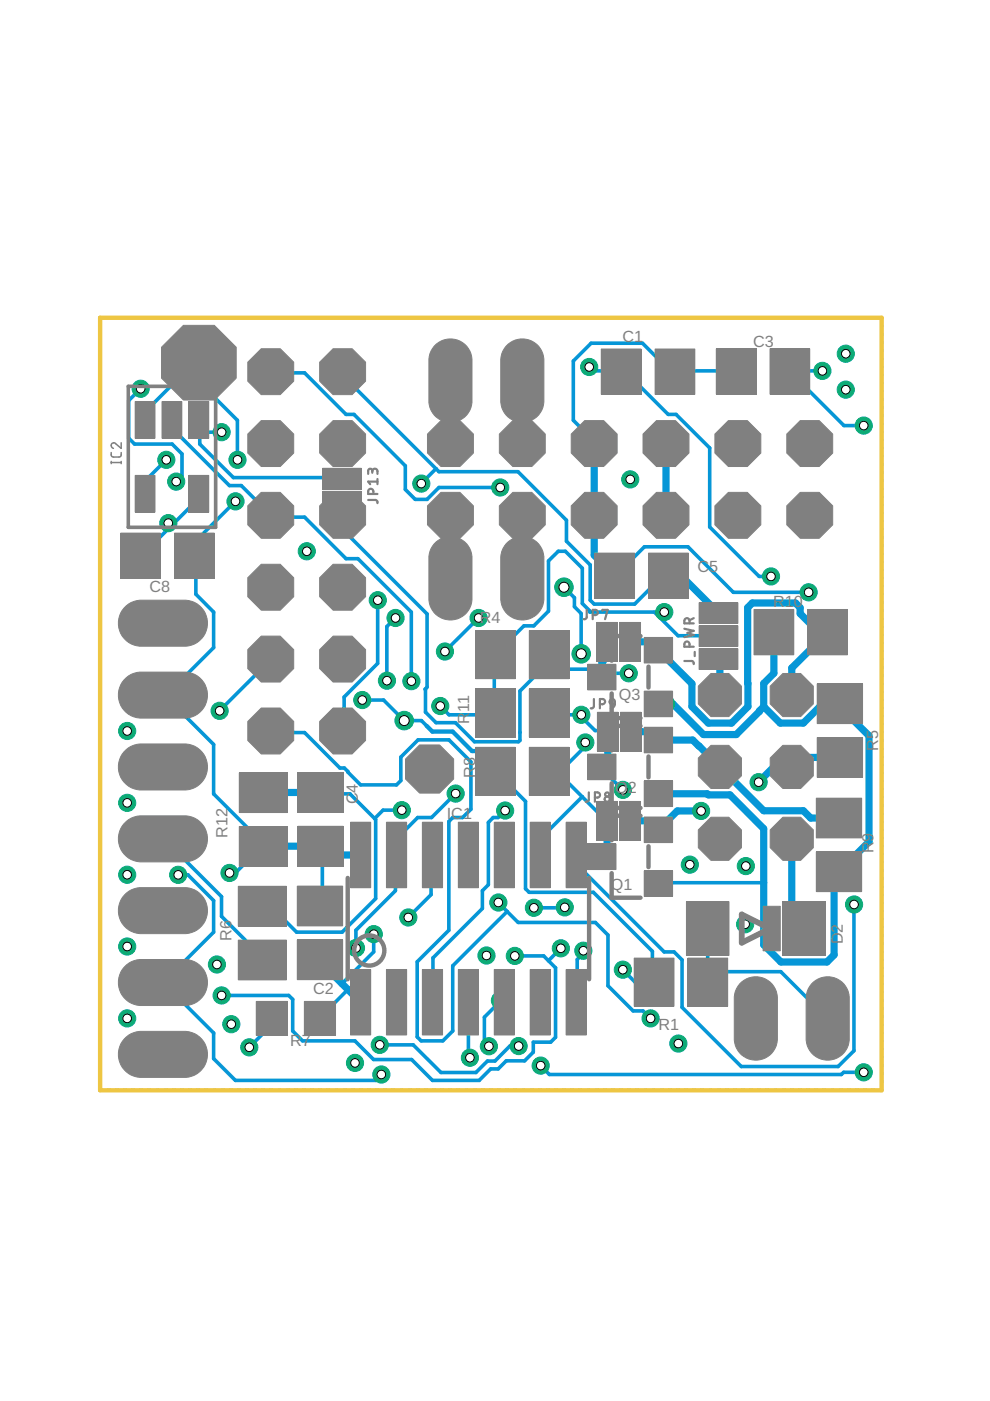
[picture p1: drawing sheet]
<svg xmlns="http://www.w3.org/2000/svg" width="210mm" height="297mm" viewBox="0 0 210 297" stroke-linecap="round" stroke-linejoin="round" font-family="sans-serif">
<defs><g id="words">
<g font-size="3.4" fill="#808080">
<text x="132" y="72.5">C1</text>
<text x="159.7" y="73.6">C3</text>
<text x="31.7" y="125.5">C8</text>
<text x="147.9" y="121.3">C5</text>
<text x="164" y="128.7">R10</text>
<text x="101.7" y="132">R4</text>
<text x="131.2" y="148.5">Q3</text>
<text x="99.5" y="153.5" transform="rotate(-90 99.5 153.5)">R</text>
<text x="99.5" y="151" transform="rotate(-90 99.5 151)">11</text>
<text x="186.2" y="159.1" transform="rotate(-90 186.2 159.1)">R5</text>
<text x="100.7" y="164.8" transform="rotate(-90 100.7 164.8)">R8</text>
<text x="75.9" y="170.5" transform="rotate(-90 75.9 170.5)">C4</text>
<text x="94.7" y="173.6">IC1</text>
<text x="130.5" y="168.1">Q2</text>
<text x="48.2" y="177.6" transform="rotate(-90 48.2 177.6)">R12</text>
<text x="185.2" y="181" transform="rotate(-90 185.2 181)">R9</text>
<text x="129.5" y="188.7">Q1</text>
<text x="49.1" y="199.5" transform="rotate(-90 49.1 199.5)">R6</text>
<text x="178.7" y="200.2" transform="rotate(-90 178.7 200.2)">D2</text>
<text x="66.4" y="210.8">C2</text>
<text x="61.5" y="221.7">R7</text>
<text x="139.6" y="218.4">R1</text>
</g>
</g></defs>
<g fill="#0696d7" stroke="#0696d7" stroke-width=".21">
<path d="M139.2 74.3h7.8v9h-7.8z"/>
<path d="M127.8 74.3h7.8v9h-7.8z"/>
<path d="M63.3 199.6h9v7.8h-9z"/>
<path d="M63.3 188.2h9v7.8h-9z"/>
<path d="M163.6 74.3h7.8v9h-7.8z"/>
<path d="M152.2 74.3h7.8v9h-7.8z"/>
<path d="M63.5 175.5h9v7.8h-9z"/>
<path d="M63.5 164.1h9v7.8h-9z"/>
<path d="M74.6 205.9h3.7v13.2h-3.7z"/>
<path d="M74.6 174.6h3.7v13.3h-3.7z"/>
<path d="M82.3 205.9h3.6v13.2h-3.6z"/>
<path d="M89.9 205.9h3.6v13.2h-3.6z"/>
<path d="M82.3 174.6h3.6v13.3h-3.6z"/>
<path d="M89.9 174.6h3.6v13.3h-3.6z"/>
<path d="M97.5 205.9h3.6v13.2h-3.6z"/>
<path d="M97.5 174.6h3.6v13.3h-3.6z"/>
<path d="M105.1 205.9h3.7v13.2h-3.7z"/>
<path d="M112.7 205.9h3.7v13.2h-3.7z"/>
<path d="M105.1 174.6h3.7v13.3h-3.7z"/>
<path d="M112.7 174.6h3.7v13.3h-3.7z"/>
<path d="M120.4 205.9h3.6v13.2h-3.6z"/>
<path d="M120.4 174.6h3.6v13.3h-3.6z"/>
<path d="M136.9 185h5.4v4.7h-5.4z"/>
<path d="M136.9 173.5h5.4v4.8h-5.4z"/>
<path d="M124.9 179.3h5.4v4.7h-5.4z"/>
<path d="M136.9 165.9h5.4v4.8h-5.4z"/>
<path d="M136.9 154.5h5.4v4.8h-5.4z"/>
<path d="M124.9 160.2h5.4v4.8h-5.4z"/>
<path d="M136.9 146.9h5.4v4.7h-5.4z"/>
<path d="M136.9 135.5h5.4v4.8h-5.4z"/>
<path d="M124.9 141.2h5.4v4.7h-5.4z"/>
<path d="M134.8 203.4h7.8v9.6h-7.8z"/>
<path d="M146.2 203.4h7.8v9.6h-7.8z"/>
<path d="M160.2 129.5h7.8v9h-7.8z"/>
<path d="M171.6 129.5h7.8v9h-7.8z"/>
<path d="M112.5 146.4h7.8v9.6h-7.8z"/>
<path d="M101.2 146.4h7.7v9.6h-7.7z"/>
<path d="M112.5 134h7.8v9.6h-7.8z"/>
<path d="M101.2 134h7.7v9.6h-7.7z"/>
<path d="M173.6 145.3h9v7.8h-9z"/>
<path d="M173.6 156.7h9v7.8h-9z"/>
<path d="M50.8 199.6h9.6v7.8h-9.6z"/>
<path d="M50.8 188.2h9.6v7.8h-9.6z"/>
<path d="M112.5 158.7h7.8v9.7h-7.8z"/>
<path d="M101.2 158.7h7.7v9.7h-7.7z"/>
<path d="M173.4 180.9h9v7.8h-9z"/>
<path d="M173.4 169.5h9v7.8h-9z"/>
<path d="M54.6 212.6h6v6.6h-6z"/>
<path d="M64.8 212.6h6v6.6h-6z"/>
<path d="M137.8 117.6h7.8v9h-7.8z"/>
<path d="M126.4 117.6h7.8v9h-7.8z"/>
<path d="M25.9 113.3h7.8v9h-7.8z"/>
<path d="M37.3 113.3h7.8v9h-7.8z"/>
<path d="M131.7 132.3h3.8v7.6h-3.8z"/>
<path d="M126.8 132.3h3.8v7.6h-3.8z"/>
<path d="M131.7 170.2h3.8v7.6h-3.8z"/>
<path d="M126.8 170.2h3.8v7.6h-3.8z"/>
<path d="M131.8 151.3h3.9v7.6h-3.9z"/>
<path d="M127 151.3h3.8v7.6h-3.8z"/>
<path d="M148.5 128.1h7.6v3.8h-7.6z"/>
<path d="M148.5 133h7.6v3.8h-7.6z"/>
<path d="M148.5 137.8h7.6v3.8h-7.6z"/>
<path d="M51 175.6h9.6v7.7h-9.6z"/>
<path d="M51 164.2h9.6v7.8h-9.6z"/>
<path d="M40.4 101.1h3.6v7.2h-3.6z"/>
<path d="M29 101.1h3.6v7.2h-3.6z"/>
<path d="M40.4 85.4h3.6v7.2h-3.6z"/>
<path d="M34.6 85.4h3.6v7.2h-3.6z"/>
<path d="M29 85.4h3.6v7.2h-3.6z"/>
<path d="M68.7 104.5h7.6v3.8h-7.6z"/>
<path d="M68.7 99.6h7.6v3.8h-7.6z"/>
<path d="M166.3 191.5h8.3v10.8h-8.3z"/>
<path d="M145.9 191.5h8.3v10.8h-8.3z"/>
</g>
<g fill="none" stroke="#0696d7" stroke-width="1.5">
<path d="M126 94v23.7l4.3 4.4M141.2 94v15.3M72.5 106.4l.1 .1v2.8M128.7 136.1l-1.1 1.1v6.4M141.7 122.1h2.7l7.9 7.9M152.3 139.7l.3 .3v7.4M164.1 134v8.7l-2.2 2.2v4.9M174.5 135l-4.8-4.9v-1.3l-1-1h-9.2l-1 1 .1 21-3.5 3.5h-4.9l-3.5-3.5v-4.9l-8.9-8.8h-4.2M174.5 135l-6.6 6.6v5.8M175.5 134l-1 1M128.9 155.1v6.2l-1.3 1.3M133.8 155.1h4l1.8 1.8h7.3l15 15h8.4l1.6 1.5h6"/>
<path d="M139.6 149.2h3.1l6.5 6.5h6.9l5.8-5.9M161.9 149.8l3.5 3.5h4.9l4.1-4.1h3.7v.6l6.2 6.2v22.5l-6.4 6.3-1.1-1v18.7l-1.5 1.5h-9.7l-3.7-3.7v-24.6l-7.1-7.2h-4.6l-.3-.2h-10.3M55.8 179.5l12.2-.1 1.8 1.9h6.7M68 168l-12.2 .1M128.7 174v6.5l-1.1 1.2M148.6 171.9h-5l-4 4-1.9-1.9h-4.1M167.9 177.8v16.5l2.6 2.6M178.1 160.6h-8.2l-2 2h-3.8l-3.3 3.2M84.1 181.3v.1M106.9 181.3v.4M67.8 203.5v.4l8.7 8.6M106 212.1h.6l.3 .4"/>
</g>
<g fill="none" stroke="#0696d7" stroke-width=".76">
<path d="M21.2 69.1v.2M21.2 70.8v.2M21.2 72.5v.2M21.2 74.3v.2M21.2 76v.2M21.2 77.7v.2M21.2 79.4v.2M21.4 67.4h-.2v.2M22.9 67.4h.3M24.7 67.4h.2M26.4 67.4h.2M28.1 67.4h.2"/>
<path d="M29.8 67.4h.2M31.6 67.4h.2M33.3 67.4h.2M35 67.4h.2M36.7 67.4h.2M38.5 67.4h.2M40.2 67.4h.2M41.9 67.4h.2M43.6 67.4h.2M45.4 67.4h.2M47.1 67.4h.2M48.8 67.4h.2"/>
<path d="M50.5 67.4h.2M52.3 67.4h.2M54 67.4h.2M55.7 67.4h.2M57.4 78.8v.3h7.2l8.8 8.8h1.7l10.8 10.9v5l2.1 2.1h2.6l2.5-2.5h12.9M57.4 67.4h.2M59.1 67.4h.3M60.9 67.4h.2M62.6 67.4h.2M64.3 67.4h.2M66 67.4h.3M67.8 67.4h.2"/>
<path d="M69.5 67.4h.2M71.2 67.4h.2M72.6 78.8l.4 .3v.8l20.1 20.1h16.7l10.3 10.3v4.4l5 5.1v7.5l.9 .8h8.6l5.4-5.5h1.2l.5-.5M72.9 67.4h.3M74.7 67.4h.2M76.4 67.4h.2M78.1 67.4h.2M79.8 67.4h.2M81.6 67.4h.2M83.3 67.4h.2M85 67.4h.2M86.7 67.4h.2"/>
<path d="M88.5 67.4h.2M90.2 67.4h.2M91.9 67.4h.2M93.6 67.4h.2M95.4 67.4h.1M97.1 67.4h.2M98.8 67.4h.2M100.5 67.4h.2M102.3 67.4h.1M104 67.4h.2M105.7 67.4h.2M107.4 67.4h.2"/>
<path d="M109.1 67.4h.2M110.9 67.4h.2M112.6 67.4h.2M114.3 67.4h.2M116 67.4h.2M117.8 67.4h.2M119.5 67.4h.2M121.2 67.4h.2M122.9 67.4h.2M124.7 67.4h.2M124.9 77.8l.9 .8h5.8l.4 .5h.9l8.8 8.8h1.6l7.2 7.1v16.7l10.5 10.5h2.4M126.4 67.4h.2"/>
<path d="M128.1 67.4h.2M129.8 67.4h.2M131.6 67.4h.2M133.3 67.4h.2M135 67.4h.2M136.7 67.4h.2M138.5 67.4h.1M140.2 67.4h.2M141.9 67.4h.2M143.6 67.4h.2M145.4 67.4h.1M147.1 67.4h.2"/>
<path d="M148.8 67.4h.2M150.5 67.4h.2M152.3 67.4h.1M154 67.4h.2M155.7 67.4h.2M156.1 78.8l-.2-.2h-12.6l-.2 .2-.2-.2h-.8l-5.9-5.8h-10.9l-3.7 3.7v12.6l4.2 4.2 .2 .7M157.4 67.4h.2M159.1 67.4h.2M160.9 67.4h.2M162.6 67.4h.2M164.3 67.4h.2M166 67.4h.2"/>
<path d="M167.8 67.4h.2M169.5 67.4h.2M171.2 67.4h.2M172.9 67.4h.2M174.3 78.6h-6.7l-.1 .2 11.4 11.4h4.2M174.6 67.4h.3M176.4 67.4h.2M178.1 67.4h.2M179.8 67.4h.2M181.5 67.4h.3M183.3 67.4h.2M185 67.4h.2"/>
<path d="M186.7 67.4h.2v.2M186.9 69.1v.2M186.9 70.8v.2M186.9 72.5v.2M186.9 74.3v.2M186.9 76v.2M186.9 77.7v.2M186.9 79.4v.2M21.2 81.2v.1M21.2 82.9v.2M21.2 84.6v.2M21.2 86.3v.2"/>
<path d="M21.2 88v.2M21.2 89.7v.3M21.2 91.5v.2M21.2 93.2v.2M21.2 94.9v.2M21.2 96.6v.2M21.2 98.4v.2M29.8 82.4l-2.5 2.5v8l1.2 1.2h8l2.1 2.1v4.7l-1.3 1.2M30.8 89l.3-.3v-1.7l10-10 1.1-.1-2.3 1.7 10.4 10.5v8.4M35.2 97.5l-4.1 4.2v2.9l-.3 .1M36.4 89l.1 1.8 12.1 12.2h2.6l6.2 6.2v.4h7.2l8.8 8.8h2.5l11.3 11.4v14.6M47 91.6h-4.6l-.2-2.6 .2 .1v5l7.1 7.2h22.6l.4 .2"/>
<path d="M92.4 99.4l-3.1 3.1M186.9 81.2v.1M186.9 82.9v.2M186.9 84.6v.2M186.9 86.3v.2M186.9 88v.2M186.9 89.7v.3M186.9 91.5v.2M186.9 93.2v.2M186.9 94.9v.2M186.9 96.6v.2M186.9 98.4v.2"/>
<path d="M21.2 100.1v.2M21.2 101.8v.2M21.2 103.5v.2M21.2 105.3v.2M21.2 107v.2M21.2 108.7v.2M21.2 110.4v.2M21.2 112.1v.2M21.2 113.9v.2M21.2 115.6v.2M21.2 117.3v.2M21.2 119v.2"/>
<path d="M35.7 110.9l.6 .6M36.3 111.5l-6.1 6.1-.4 .2M42.2 104.7l-.2 .4v.8l-5.7 5.6M49.9 106.3l-8.4 8.4v2.9l-.3 .2 .3 .2v8l3.8 3.8v7.5l-10.1 10.1h-.6M72.6 109.3l.4 .3v3l17.6 17.6v15.5l-.5 .4 .1 4.9 2.3 2.2h4.1l4 4.1h9.3l.3-.3v-10.5l5.9-5.8v-1.7l.3-.2 1.5 3.1h9.5l1.3-2.3v-3.5M186.9 100.1v.2M186.9 101.8v.2M186.9 103.5v.2M186.9 105.3v.2M186.9 107v.2M186.9 108.7v.2M186.9 110.4v.2"/>
<path d="M186.9 112.1v.2M186.9 113.9v.2M186.9 115.6v.2M186.9 117.3v.2M186.9 119v.2M21.2 120.8v.1M21.2 122.5v.2M21.2 124.2v.2M21.2 125.9v.2M21.2 127.6v.2M21.2 129.4v.2M21.2 131.1v.2"/>
<path d="M21.2 132.8v.2M21.2 134.5v.2M21.2 136.2v.2M21.2 138v.2M21.2 139.7v.2M57.4 139.7l-10.9 11M80.1 127.3v13.4l-7.1 7.1v7.1l-.4 .1M83.8 131l-1.8 1.8v11.5M101.5 131l-7.2 7.1M119.5 124.5l2.3 2.2v1.9l1.4 1.5v8.5M130.3 122.1l.5-.3 5.8-5.9h9.3l9.6 9.7h15.9M139.8 130.8l4 4 8.5 .1"/>
<path d="M139.8 130.8l-1.1-1h-13.6v-.3l-1.6-1.5v-7.5l-3.6-3.6h-1.5l-2.1 2v10.7l-3.1 3.1h-2.1l-6.3 6.3v12.1l.3 .1-.3 .4h-9.6l-1.9-1.9M140.8 129.8l-1 1M186.9 120.8v.1M186.9 122.5v.2M186.9 124.2v.2M186.9 125.9v.2M186.9 127.6v.2M186.9 129.4v.2M186.9 131.1v.2M186.9 132.8v.2M186.9 134.5v.2M186.9 136.2v.2"/>
<path d="M186.9 138v.2M186.9 139.7v.2M21.2 141.4v.2M21.2 143.1v.2M21.2 144.9v.2M21.2 146.6v.2M21.2 148.3v.2M21.2 150v.2M21.2 151.7v.3M21.2 153.5v.2M21.2 155.2v.2M21.2 156.9v.2"/>
<path d="M21.2 158.6v.2M34.8 147.4l10.5 10.4v10.5l10.5 10.5v.7l-.4 .1-5.5 5.5h-1.3M57.4 155v.3h7.2l7.5 7.5h.9l3.5 3.6h7.6l.9-.9v-5l3.6-3.6h6.6l4.6 4.6v10.1l-1.7 1.7h-2.1l-.8 .9v23l-6.7 6.7v16l.8 .8h4.6l2.1-2.1v-13.8l11.5-11.5M76.8 148.4h4.5l4.4 4.4h3.6l1.2 1.1M104.9 159.2l.2 .2v4.2l6.3 6.3v18.5l.8 .8h13.6l12.5 12.5v6.4l.4 .1h-4l-2.7-2.6M116.4 151.2l.1 .4h6.3l.2 .2M123 151.8l3.2 3.1h2.1l.6 .2M123.2 151.6l-.2 .2M124.1 157.4v.9l-5.5 5.4-2.2-.1 .1 .1h1.7l10.1 10.1 .4 .2M133.3 142.7h-5l-.7 .9M186.9 141.4v.2M186.9 143.1v.2"/>
<path d="M186.9 144.9v.2M186.9 146.6v.2M186.9 148.3v.2M186.9 150v.2M186.9 151.7v.3M186.9 153.5v.2M186.9 155.2v.2M186.9 156.9v.2M186.9 158.6v.2M21.2 160.4v.1M21.2 162.1v.2M21.2 163.8v.2"/>
<path d="M21.2 165.5v.2M21.2 167.2v.2M21.2 169v.2M21.2 170.7v.2M21.2 172.4v.2M21.2 174.1v.2M21.2 175.9v.2M21.2 177.6v.2M21.2 179.3v.2M34.6 177.8l12.4 12.3v4.2l8.4 8.4 .2 .8M68 179.4l1.6 2.3-1.3 1.3v8.3l-.5 .8M68 168l.3 .3h5.9l5.5 5.5v16.7l-7.2 7.1h-9.6l-5-5h-1.7l-.6-.5"/>
<path d="M84.1 176.6v4.7l-.3 .8v6.7l-8.3 8.4v3.8M85.2 171.8h-4l-1.8 1.7M96.6 168.3l-5.1 5h-2.9l-4.5 4.5M107.1 171.9l-1.5 1.4h-1l-1.1 1.1v13.2l-1.2 1.2v3.8l-10.5 10.5-.1 9.4M123.4 168.9l-8.5 8.6v3.4l-.3 .4M127.6 162.6l.2 .7 4.2 4.2M186.9 160.4v.1M186.9 162.1v.2M186.9 163.8v.2M186.9 165.5v.2M186.9 167.2v.2M186.9 169v.2"/>
<path d="M186.9 170.7v.2M186.9 172.4v.2M186.9 174.1v.2M186.9 175.9v.2M186.9 177.6v.2M186.9 179.3v.2M21.2 181v.2M21.2 182.8v.1M21.2 184.5v.2M21.2 186.2v.2M21.2 187.9v.2M21.2 189.6v.2"/>
<path d="M21.2 191.3v.3M21.2 193.1v.2M21.2 194.8v.2M21.2 196.5v.2M21.2 198.2v.2M21.2 200v.2M37.8 185.5h2.1l5.4 5.4v6.7l-10.7 10.7 10.7 10.7v5.5l4.6 4.6h29.7l1.2-1.3M79.2 198.1v3.7l-6.7 6.8M91.7 181.3h-.3v8.4l-4.8 4.8M99.3 181.3h.1M99.4 181.3l-.1 .3M105.6 191.3l1.9 2"/>
<path d="M107.5 193.3l2.4 2.3h16.3l2.7 2.6v10.8l5.3 5.3h2.1l1.6 1.6M119.7 192.4l-6.5 .1M122.2 181.3h.2v2.1l18.4 18.4h2.1l1.7 1.7v10.1l12.6 12.5h20.5l3.4-3.3v-31M150.1 196.9v11.3v-2.2h15.4l10 9.9M161.9 187.2h-21.9l-.4 .1M186.9 181v.2M186.9 182.8v.1M186.9 184.5v.2M186.9 186.2v.2M186.9 187.9v.2M186.9 189.6v.2M186.9 191.3v.3"/>
<path d="M186.9 193.1v.2M186.9 194.8v.2M186.9 196.5v.2M186.9 198.2v.2M186.9 200v.2M21.2 201.7v.2M21.2 203.4v.2M21.2 205.1v.2M21.2 206.9v.2M21.2 208.6v.2M21.2 210.3v.2M21.2 212v.2"/>
<path d="M21.2 213.7v.2M21.2 215.5v.2M21.2 217.2v.2M21.2 218.9v.2M57.6 215.9v1.4l-4.8 4.8M73.8 209.8l-5.9 5.9-.1 .2M84.1 212.2l-.3 .1 .3 .2M99.3 212.5v11.5l.3 .3M106.9 212.5l-1.3 .2-2.9 3v5.2l.9 .9M109.1 202.7h6.2l2.5 2.5v14.7l-1 1.1h-3.7v2.1l-1.9 1.8h-3.9l-1.7 1.7h-1.6l-2.4 2.5h-9.9l-4.4-4.5h-8.1l-4-3.9h-11l-2.1-2.1v-6.7l-.9-.8h-14.2M114.6 212.2l-.2 .1 .2 .2M118.9 201.1l-2.6 2.6"/>
<path d="M123.7 201.6v.6l-1.3 1.2v8.9l-.2 .2M186.9 201.7v.2M186.9 203.4v.2M186.9 205.1v.2M186.9 206.9v.2M186.9 208.6v.2M186.9 210.3v.2M186.9 212v.2M186.9 213.7v.2M186.9 215.5v.2M186.9 217.2v.2M186.9 218.9v.2"/>
<path d="M21.2 231v.2h.2M21.2 220.6v.2M21.2 222.4v.1M21.2 224.1v.2M21.2 225.8v.2M21.2 227.5v.2M21.2 229.2v.2M22.9 231.2h.3M24.7 231.2h.2M26.4 231.2h.2M28.1 231.2h.2M29.8 231.2h.2"/>
<path d="M31.6 231.2h.2M33.3 231.2h.2M35 231.2h.2M36.7 231.2h.2M38.5 231.2h.2M40.2 231.2h.2M41.9 231.2h.2M43.6 231.2h.2M45.4 231.2h.2M47.1 231.2h.2M48.8 231.2h.2M50.5 231.2h.2"/>
<path d="M52.3 231.2h.2M54 231.2h.2M55.7 231.2h.2M57.4 231.2h.2M59.1 231.2h.3M60.9 231.2h.2M62.6 231.2h.2M64.3 231.2h.2M66 231.2h.3M67.8 231.2h.2M69.5 231.2h.2M71.2 231.2h.2"/>
<path d="M72.9 231.2h.3M74.7 231.2h.2M76.4 231.2h.2M78.1 231.2h.2M79.8 231.2h.2M80.5 221.5h7.1l5.9 5.9h7.4l2.5-2.4h1.5l3.2-3.2h1.8M81.6 231.2h.2M83.3 231.2h.2M85 231.2h.2M86.7 231.2h.2M88.5 231.2h.2M90.2 231.2h.2"/>
<path d="M91.9 231.2h.2M93.6 231.2h.2M95.4 231.2h.1M97.1 231.2h.2M98.8 231.2h.2M100.5 231.2h.2M102.3 231.2h.1M104 231.2h.2M105.7 231.2h.2M107.4 231.2h.2M109.1 231.2h.2M110.9 231.2h.2"/>
<path d="M112.6 231.2h.2M114.3 231.2h.2M114.6 225.9l1.9 1.9h61.9l.5-.4h4.2M116 231.2h.2M117.8 231.2h.2M119.5 231.2h.2M121.2 231.2h.2M122.9 231.2h.2M124.7 231.2h.2M126.4 231.2h.2M128.1 231.2h.2M129.8 231.2h.2"/>
<path d="M131.6 231.2h.2M133.3 231.2h.2M135 231.2h.2M136.7 231.2h.2M138.5 231.2h.1M140.2 231.2h.2M141.9 231.2h.2M143.6 231.2h.2M145.4 231.2h.1M147.1 231.2h.2M148.8 231.2h.2M150.5 231.2h.2"/>
<path d="M152.3 231.2h.1M154 231.2h.2M155.7 231.2h.2M157.4 231.2h.2M159.1 231.2h.2M160.9 231.2h.2M162.6 231.2h.2M164.3 231.2h.2M166 231.2h.2M167.8 231.2h.2M169.5 231.2h.2M171.2 231.2h.2"/>
<path d="M172.9 231.2h.2M174.6 231.2h.3M176.4 231.2h.2M178.1 231.2h.2M179.8 231.2h.2M181.5 231.2h.3M183.3 231.2h.2M185 231.2h.2M186.9 231v.2h-.2M186.9 220.6v.2M186.9 222.4v.1M186.9 224.1v.2"/>
<path d="M186.9 225.8v.2M186.9 227.5v.2M186.9 229.2v.2"/>
</g>
<path d="M76.9 148.3l-.1 .1M90.5 153.9l1.2 1.2h4.3l4.1 4.1h4.8" fill="none" stroke="#0696d7" stroke-width=".91"/>
<circle cx="167.9" cy="147.4" r="4.6" fill="#0dab76" stroke="#0dab76" stroke-width=".21"/>
<circle cx="167.9" cy="147.4" r="2.75" fill="#fff" stroke="#000" stroke-width=".21"/>
<circle cx="152.6" cy="147.4" r="4.6" fill="#0dab76" stroke="#0dab76" stroke-width=".21"/>
<circle cx="152.7" cy="147.4" r="2.75" fill="#fff" stroke="#000" stroke-width=".21"/>
<circle cx="167.9" cy="162.6" r="4.6" fill="#0dab76" stroke="#0dab76" stroke-width=".21"/>
<circle cx="167.9" cy="162.6" r="2.75" fill="#fff" stroke="#000" stroke-width=".21"/>
<circle cx="152.6" cy="162.6" r="4.6" fill="#0dab76" stroke="#0dab76" stroke-width=".21"/>
<circle cx="152.7" cy="162.6" r="2.75" fill="#fff" stroke="#000" stroke-width=".21"/>
<circle cx="167.9" cy="177.8" r="4.6" fill="#0dab76" stroke="#0dab76" stroke-width=".21"/>
<circle cx="167.9" cy="177.8" r="2.75" fill="#fff" stroke="#000" stroke-width=".21"/>
<circle cx="152.6" cy="177.8" r="4.6" fill="#0dab76" stroke="#0dab76" stroke-width=".21"/>
<circle cx="152.7" cy="177.8" r="2.75" fill="#fff" stroke="#000" stroke-width=".21"/>
<path d="M175.5 211.7v8.5" fill="none" stroke="#0dab76" stroke-width="8.6"/>
<circle cx="175.5" cy="215.9" r="2.75" fill="#fff" stroke="#000" stroke-width=".21"/>
<path d="M160.3 211.7v8.5" fill="none" stroke="#0dab76" stroke-width="8.6"/>
<circle cx="160.3" cy="215.9" r="2.75" fill="#fff" stroke="#000" stroke-width=".21"/>
<circle cx="72.6" cy="78.8" r="4.9" fill="#0dab76" stroke="#0dab76" stroke-width=".21"/>
<circle cx="72.7" cy="78.8" r="3" fill="#fff" stroke="#000" stroke-width=".21"/>
<circle cx="72.6" cy="94" r="4.9" fill="#0dab76" stroke="#0dab76" stroke-width=".21"/>
<circle cx="72.7" cy="94" r="3" fill="#fff" stroke="#000" stroke-width=".21"/>
<circle cx="72.6" cy="109.3" r="4.9" fill="#0dab76" stroke="#0dab76" stroke-width=".21"/>
<circle cx="72.7" cy="109.3" r="3" fill="#fff" stroke="#000" stroke-width=".21"/>
<circle cx="72.6" cy="124.5" r="4.9" fill="#0dab76" stroke="#0dab76" stroke-width=".21"/>
<circle cx="72.7" cy="124.5" r="3" fill="#fff" stroke="#000" stroke-width=".21"/>
<circle cx="72.6" cy="139.7" r="4.9" fill="#0dab76" stroke="#0dab76" stroke-width=".21"/>
<circle cx="72.7" cy="139.7" r="3" fill="#fff" stroke="#000" stroke-width=".21"/>
<circle cx="72.6" cy="155" r="4.9" fill="#0dab76" stroke="#0dab76" stroke-width=".21"/>
<circle cx="72.7" cy="155" r="3" fill="#fff" stroke="#000" stroke-width=".21"/>
<circle cx="57.4" cy="78.8" r="4.9" fill="#0dab76" stroke="#0dab76" stroke-width=".21"/>
<circle cx="57.4" cy="78.8" r="3" fill="#fff" stroke="#000" stroke-width=".21"/>
<circle cx="57.4" cy="94" r="4.9" fill="#0dab76" stroke="#0dab76" stroke-width=".21"/>
<circle cx="57.4" cy="94" r="3" fill="#fff" stroke="#000" stroke-width=".21"/>
<circle cx="57.4" cy="109.3" r="4.9" fill="#0dab76" stroke="#0dab76" stroke-width=".21"/>
<circle cx="57.4" cy="109.3" r="3" fill="#fff" stroke="#000" stroke-width=".21"/>
<circle cx="57.4" cy="124.5" r="4.9" fill="#0dab76" stroke="#0dab76" stroke-width=".21"/>
<circle cx="57.4" cy="124.5" r="3" fill="#fff" stroke="#000" stroke-width=".21"/>
<circle cx="57.4" cy="139.7" r="4.9" fill="#0dab76" stroke="#0dab76" stroke-width=".21"/>
<circle cx="57.4" cy="139.7" r="3" fill="#fff" stroke="#000" stroke-width=".21"/>
<circle cx="57.4" cy="155" r="4.9" fill="#0dab76" stroke="#0dab76" stroke-width=".21"/>
<circle cx="57.4" cy="155" r="3" fill="#fff" stroke="#000" stroke-width=".21"/>
<circle cx="95.5" cy="94" r="4.9" fill="#0dab76" stroke="#0dab76" stroke-width=".21"/>
<circle cx="95.5" cy="94" r="3" fill="#fff" stroke="#000" stroke-width=".21"/>
<circle cx="110.7" cy="94" r="4.9" fill="#0dab76" stroke="#0dab76" stroke-width=".21"/>
<circle cx="110.8" cy="94" r="3" fill="#fff" stroke="#000" stroke-width=".21"/>
<circle cx="126" cy="94" r="4.9" fill="#0dab76" stroke="#0dab76" stroke-width=".21"/>
<circle cx="126" cy="94" r="3" fill="#fff" stroke="#000" stroke-width=".21"/>
<circle cx="141.2" cy="94" r="4.9" fill="#0dab76" stroke="#0dab76" stroke-width=".21"/>
<circle cx="141.2" cy="94" r="3" fill="#fff" stroke="#000" stroke-width=".21"/>
<circle cx="156.4" cy="94" r="4.9" fill="#0dab76" stroke="#0dab76" stroke-width=".21"/>
<circle cx="156.5" cy="94" r="3" fill="#fff" stroke="#000" stroke-width=".21"/>
<circle cx="171.7" cy="94" r="4.9" fill="#0dab76" stroke="#0dab76" stroke-width=".21"/>
<circle cx="171.7" cy="94" r="3" fill="#fff" stroke="#000" stroke-width=".21"/>
<circle cx="95.5" cy="109.3" r="4.9" fill="#0dab76" stroke="#0dab76" stroke-width=".21"/>
<circle cx="95.5" cy="109.3" r="3" fill="#fff" stroke="#000" stroke-width=".21"/>
<circle cx="110.7" cy="109.3" r="4.9" fill="#0dab76" stroke="#0dab76" stroke-width=".21"/>
<circle cx="110.8" cy="109.3" r="3" fill="#fff" stroke="#000" stroke-width=".21"/>
<circle cx="126" cy="109.3" r="4.9" fill="#0dab76" stroke="#0dab76" stroke-width=".21"/>
<circle cx="126" cy="109.3" r="3" fill="#fff" stroke="#000" stroke-width=".21"/>
<circle cx="141.2" cy="109.3" r="4.9" fill="#0dab76" stroke="#0dab76" stroke-width=".21"/>
<circle cx="141.2" cy="109.3" r="3" fill="#fff" stroke="#000" stroke-width=".21"/>
<circle cx="156.4" cy="109.3" r="4.9" fill="#0dab76" stroke="#0dab76" stroke-width=".21"/>
<circle cx="156.5" cy="109.3" r="3" fill="#fff" stroke="#000" stroke-width=".21"/>
<circle cx="171.7" cy="109.3" r="4.9" fill="#0dab76" stroke="#0dab76" stroke-width=".21"/>
<circle cx="171.7" cy="109.3" r="3" fill="#fff" stroke="#000" stroke-width=".21"/>
<path d="M110.7 76.4v8.6" fill="none" stroke="#0dab76" stroke-width="8.6"/>
<circle cx="110.8" cy="80.7" r="2.75" fill="#fff" stroke="#000" stroke-width=".21"/>
<path d="M95.5 76.4v8.6" fill="none" stroke="#0dab76" stroke-width="8.6"/>
<circle cx="95.5" cy="80.7" r="2.75" fill="#fff" stroke="#000" stroke-width=".21"/>
<path d="M95.5 118.3v8.6" fill="none" stroke="#0dab76" stroke-width="8.6"/>
<circle cx="95.5" cy="122.6" r="2.75" fill="#fff" stroke="#000" stroke-width=".21"/>
<path d="M110.7 118.3v8.6" fill="none" stroke="#0dab76" stroke-width="8.6"/>
<circle cx="110.8" cy="122.6" r="2.75" fill="#fff" stroke="#000" stroke-width=".21"/>
<path d="M30 132.1h9.1" fill="none" stroke="#0dab76" stroke-width="9.1"/>
<circle cx="34.6" cy="132.1" r="3" fill="#fff" stroke="#000" stroke-width=".21"/>
<path d="M30 147.4h9.1" fill="none" stroke="#0dab76" stroke-width="9.1"/>
<circle cx="34.6" cy="147.4" r="3" fill="#fff" stroke="#000" stroke-width=".21"/>
<path d="M30 162.6h9.1" fill="none" stroke="#0dab76" stroke-width="9.1"/>
<circle cx="34.6" cy="162.6" r="3" fill="#fff" stroke="#000" stroke-width=".21"/>
<path d="M30 177.8h9.1" fill="none" stroke="#0dab76" stroke-width="9.1"/>
<circle cx="34.6" cy="177.8" r="3" fill="#fff" stroke="#000" stroke-width=".21"/>
<path d="M30 193.1h9.1" fill="none" stroke="#0dab76" stroke-width="9.1"/>
<circle cx="34.6" cy="193.1" r="3" fill="#fff" stroke="#000" stroke-width=".21"/>
<path d="M30 208.3h9.1" fill="none" stroke="#0dab76" stroke-width="9.1"/>
<circle cx="34.6" cy="208.3" r="3" fill="#fff" stroke="#000" stroke-width=".21"/>
<path d="M30 223.5h9.1" fill="none" stroke="#0dab76" stroke-width="9.1"/>
<circle cx="34.6" cy="223.5" r="3" fill="#fff" stroke="#000" stroke-width=".21"/>
<circle cx="42.2" cy="76.9" r="8.2" fill="#0dab76" stroke="#0dab76" stroke-width=".21"/>
<circle cx="42.2" cy="76.9" r="2.43" fill="#fff" stroke="#000" stroke-width=".21"/>
<circle cx="91.1" cy="163" r="5.2" fill="#0dab76" stroke="#0dab76" stroke-width=".21"/>
<circle cx="91.1" cy="163" r="2.43" fill="#fff" stroke="#000" stroke-width=".21"/>
<circle cx="48.7" cy="185.1" r="1.82" fill="#0dab76" stroke="#0dab76" stroke-width=".21"/>
<circle cx="48.7" cy="185.1" r=".91" fill="#fff" stroke="#000" stroke-width=".21"/>
<circle cx="171.4" cy="125.6" r="1.82" fill="#0dab76" stroke="#0dab76" stroke-width=".21"/>
<circle cx="171.4" cy="125.6" r=".91" fill="#fff" stroke="#000" stroke-width=".21"/>
<circle cx="49.9" cy="106.3" r="1.82" fill="#0dab76" stroke="#0dab76" stroke-width=".21"/>
<circle cx="49.9" cy="106.3" r=".91" fill="#fff" stroke="#000" stroke-width=".21"/>
<circle cx="50.4" cy="97.5" r="1.82" fill="#0dab76" stroke="#0dab76" stroke-width=".21"/>
<circle cx="50.4" cy="97.5" r=".91" fill="#fff" stroke="#000" stroke-width=".21"/>
<circle cx="158" cy="196" r="1.82" fill="#0dab76" stroke="#0dab76" stroke-width=".21"/>
<circle cx="158" cy="196" r=".91" fill="#fff" stroke="#000" stroke-width=".21"/>
<circle cx="158.1" cy="183.6" r="1.82" fill="#0dab76" stroke="#0dab76" stroke-width=".21"/>
<circle cx="158.1" cy="183.6" r=".91" fill="#fff" stroke="#000" stroke-width=".21"/>
<circle cx="146.3" cy="183.3" r="1.82" fill="#0dab76" stroke="#0dab76" stroke-width=".21"/>
<circle cx="146.3" cy="183.3" r=".91" fill="#fff" stroke="#000" stroke-width=".21"/>
<circle cx="179.3" cy="82.6" r="1.82" fill="#0dab76" stroke="#0dab76" stroke-width=".21"/>
<circle cx="179.3" cy="82.6" r=".91" fill="#fff" stroke="#000" stroke-width=".21"/>
<circle cx="179.3" cy="75" r="1.82" fill="#0dab76" stroke="#0dab76" stroke-width=".21"/>
<circle cx="179.3" cy="75" r=".91" fill="#fff" stroke="#000" stroke-width=".21"/>
<circle cx="133.6" cy="101.6" r="1.82" fill="#0dab76" stroke="#0dab76" stroke-width=".21"/>
<circle cx="133.6" cy="101.6" r=".91" fill="#fff" stroke="#000" stroke-width=".21"/>
<circle cx="143.8" cy="221.3" r="1.82" fill="#0dab76" stroke="#0dab76" stroke-width=".21"/>
<circle cx="143.8" cy="221.3" r=".91" fill="#fff" stroke="#000" stroke-width=".21"/>
<circle cx="65" cy="116.9" r="1.82" fill="#0dab76" stroke="#0dab76" stroke-width=".21"/>
<circle cx="65" cy="116.9" r=".91" fill="#fff" stroke="#000" stroke-width=".21"/>
<circle cx="27" cy="155" r="1.82" fill="#0dab76" stroke="#0dab76" stroke-width=".21"/>
<circle cx="27" cy="155" r=".91" fill="#fff" stroke="#000" stroke-width=".21"/>
<circle cx="27" cy="170.2" r="1.82" fill="#0dab76" stroke="#0dab76" stroke-width=".21"/>
<circle cx="27" cy="170.2" r=".91" fill="#fff" stroke="#000" stroke-width=".21"/>
<circle cx="27" cy="185.5" r="1.82" fill="#0dab76" stroke="#0dab76" stroke-width=".21"/>
<circle cx="27" cy="185.5" r=".91" fill="#fff" stroke="#000" stroke-width=".21"/>
<circle cx="27" cy="200.7" r="1.82" fill="#0dab76" stroke="#0dab76" stroke-width=".21"/>
<circle cx="27" cy="200.7" r=".91" fill="#fff" stroke="#000" stroke-width=".21"/>
<circle cx="27" cy="215.9" r="1.82" fill="#0dab76" stroke="#0dab76" stroke-width=".21"/>
<circle cx="27" cy="215.9" r=".91" fill="#fff" stroke="#000" stroke-width=".21"/>
<circle cx="103.1" cy="202.6" r="1.82" fill="#0dab76" stroke="#0dab76" stroke-width=".21"/>
<circle cx="103.1" cy="202.6" r=".91" fill="#fff" stroke="#000" stroke-width=".21"/>
<circle cx="75.3" cy="225.4" r="1.82" fill="#0dab76" stroke="#0dab76" stroke-width=".21"/>
<circle cx="75.3" cy="225.4" r=".91" fill="#fff" stroke="#000" stroke-width=".21"/>
<circle cx="49" cy="217.1" r="1.82" fill="#0dab76" stroke="#0dab76" stroke-width=".21"/>
<circle cx="49" cy="217.1" r=".91" fill="#fff" stroke="#000" stroke-width=".21"/>
<circle cx="46" cy="204.5" r="1.82" fill="#0dab76" stroke="#0dab76" stroke-width=".21"/>
<circle cx="46" cy="204.5" r=".91" fill="#fff" stroke="#000" stroke-width=".21"/>
<circle cx="123.2" cy="138.6" r="1.97" fill="#0dab76" stroke="#0dab76" stroke-width=".21"/>
<circle cx="123.2" cy="138.6" r="1.06" fill="#fff" stroke="#000" stroke-width=".21"/>
<circle cx="119.6" cy="124.5" r="1.97" fill="#0dab76" stroke="#0dab76" stroke-width=".21"/>
<circle cx="119.6" cy="124.5" r="1.06" fill="#fff" stroke="#000" stroke-width=".21"/>
<circle cx="140.8" cy="129.8" r="1.82" fill="#0dab76" stroke="#0dab76" stroke-width=".21"/>
<circle cx="140.8" cy="129.8" r=".91" fill="#fff" stroke="#000" stroke-width=".21"/>
<circle cx="79.2" cy="198.1" r="1.82" fill="#0dab76" stroke="#0dab76" stroke-width=".21"/>
<circle cx="79.2" cy="198.1" r=".91" fill="#fff" stroke="#000" stroke-width=".21"/>
<circle cx="35.7" cy="110.9" r="1.82" fill="#0dab76" stroke="#0dab76" stroke-width=".21"/>
<circle cx="35.7" cy="110.9" r=".91" fill="#fff" stroke="#000" stroke-width=".21"/>
<circle cx="132.1" cy="205.6" r="1.82" fill="#0dab76" stroke="#0dab76" stroke-width=".21"/>
<circle cx="132.1" cy="205.6" r=".91" fill="#fff" stroke="#000" stroke-width=".21"/>
<circle cx="76.8" cy="148.4" r="1.82" fill="#0dab76" stroke="#0dab76" stroke-width=".21"/>
<circle cx="76.8" cy="148.4" r=".91" fill="#fff" stroke="#000" stroke-width=".21"/>
<circle cx="93.3" cy="149.7" r="1.82" fill="#0dab76" stroke="#0dab76" stroke-width=".21"/>
<circle cx="93.3" cy="149.7" r=".91" fill="#fff" stroke="#000" stroke-width=".21"/>
<circle cx="85.7" cy="152.8" r="1.97" fill="#0dab76" stroke="#0dab76" stroke-width=".21"/>
<circle cx="85.7" cy="152.8" r="1.06" fill="#fff" stroke="#000" stroke-width=".21"/>
<circle cx="123.3" cy="151.6" r="1.82" fill="#0dab76" stroke="#0dab76" stroke-width=".21"/>
<circle cx="123.3" cy="151.6" r=".91" fill="#fff" stroke="#000" stroke-width=".21"/>
<circle cx="123.7" cy="201.6" r="1.82" fill="#0dab76" stroke="#0dab76" stroke-width=".21"/>
<circle cx="123.7" cy="201.6" r=".91" fill="#fff" stroke="#000" stroke-width=".21"/>
<circle cx="132.1" cy="167.5" r="1.82" fill="#0dab76" stroke="#0dab76" stroke-width=".21"/>
<circle cx="132.1" cy="167.5" r=".91" fill="#fff" stroke="#000" stroke-width=".21"/>
<circle cx="181.1" cy="191.8" r="1.82" fill="#0dab76" stroke="#0dab76" stroke-width=".21"/>
<circle cx="181.1" cy="191.8" r=".91" fill="#fff" stroke="#000" stroke-width=".21"/>
<circle cx="133.3" cy="142.7" r="1.82" fill="#0dab76" stroke="#0dab76" stroke-width=".21"/>
<circle cx="133.3" cy="142.7" r=".91" fill="#fff" stroke="#000" stroke-width=".21"/>
<circle cx="124.1" cy="157.4" r="1.82" fill="#0dab76" stroke="#0dab76" stroke-width=".21"/>
<circle cx="124.1" cy="157.4" r=".91" fill="#fff" stroke="#000" stroke-width=".21"/>
<circle cx="99.6" cy="224.3" r="1.82" fill="#0dab76" stroke="#0dab76" stroke-width=".21"/>
<circle cx="99.6" cy="224.3" r=".91" fill="#fff" stroke="#000" stroke-width=".21"/>
<circle cx="80.5" cy="221.5" r="1.82" fill="#0dab76" stroke="#0dab76" stroke-width=".21"/>
<circle cx="80.5" cy="221.5" r=".91" fill="#fff" stroke="#000" stroke-width=".21"/>
<circle cx="110" cy="221.8" r="1.82" fill="#0dab76" stroke="#0dab76" stroke-width=".21"/>
<circle cx="110" cy="221.8" r=".91" fill="#fff" stroke="#000" stroke-width=".21"/>
<circle cx="113.2" cy="192.5" r="1.82" fill="#0dab76" stroke="#0dab76" stroke-width=".21"/>
<circle cx="113.2" cy="192.5" r=".91" fill="#fff" stroke="#000" stroke-width=".21"/>
<circle cx="119.7" cy="192.4" r="1.82" fill="#0dab76" stroke="#0dab76" stroke-width=".21"/>
<circle cx="119.7" cy="192.4" r=".91" fill="#fff" stroke="#000" stroke-width=".21"/>
<circle cx="80.1" cy="127.3" r="1.82" fill="#0dab76" stroke="#0dab76" stroke-width=".21"/>
<circle cx="80.1" cy="127.3" r=".91" fill="#fff" stroke="#000" stroke-width=".21"/>
<circle cx="89.3" cy="102.5" r="1.82" fill="#0dab76" stroke="#0dab76" stroke-width=".21"/>
<circle cx="89.3" cy="102.5" r=".91" fill="#fff" stroke="#000" stroke-width=".21"/>
<circle cx="29.8" cy="82.4" r="1.82" fill="#0dab76" stroke="#0dab76" stroke-width=".21"/>
<circle cx="29.8" cy="82.4" r=".91" fill="#fff" stroke="#000" stroke-width=".21"/>
<circle cx="37.4" cy="102.1" r="1.82" fill="#0dab76" stroke="#0dab76" stroke-width=".21"/>
<circle cx="37.4" cy="102.1" r=".91" fill="#fff" stroke="#000" stroke-width=".21"/>
<circle cx="107.1" cy="171.9" r="1.82" fill="#0dab76" stroke="#0dab76" stroke-width=".21"/>
<circle cx="107.1" cy="171.9" r=".91" fill="#fff" stroke="#000" stroke-width=".21"/>
<circle cx="101.5" cy="131" r="1.82" fill="#0dab76" stroke="#0dab76" stroke-width=".21"/>
<circle cx="101.5" cy="131" r=".91" fill="#fff" stroke="#000" stroke-width=".21"/>
<circle cx="94.3" cy="138.1" r="1.82" fill="#0dab76" stroke="#0dab76" stroke-width=".21"/>
<circle cx="94.3" cy="138.1" r=".91" fill="#fff" stroke="#000" stroke-width=".21"/>
<circle cx="46.6" cy="150.7" r="1.82" fill="#0dab76" stroke="#0dab76" stroke-width=".21"/>
<circle cx="46.6" cy="150.7" r=".91" fill="#fff" stroke="#000" stroke-width=".21"/>
<circle cx="35.3" cy="97.5" r="1.82" fill="#0dab76" stroke="#0dab76" stroke-width=".21"/>
<circle cx="35.3" cy="97.5" r=".91" fill="#fff" stroke="#000" stroke-width=".21"/>
<circle cx="80.9" cy="227.8" r="1.82" fill="#0dab76" stroke="#0dab76" stroke-width=".21"/>
<circle cx="80.9" cy="227.8" r=".91" fill="#fff" stroke="#000" stroke-width=".21"/>
<circle cx="83.9" cy="131" r="1.82" fill="#0dab76" stroke="#0dab76" stroke-width=".21"/>
<circle cx="83.9" cy="131" r=".91" fill="#fff" stroke="#000" stroke-width=".21"/>
<circle cx="82" cy="144.3" r="1.82" fill="#0dab76" stroke="#0dab76" stroke-width=".21"/>
<circle cx="82" cy="144.3" r=".91" fill="#fff" stroke="#000" stroke-width=".21"/>
<circle cx="37.8" cy="185.5" r="1.82" fill="#0dab76" stroke="#0dab76" stroke-width=".21"/>
<circle cx="37.8" cy="185.5" r=".91" fill="#fff" stroke="#000" stroke-width=".21"/>
<circle cx="109.2" cy="202.7" r="1.82" fill="#0dab76" stroke="#0dab76" stroke-width=".21"/>
<circle cx="109.2" cy="202.7" r=".91" fill="#fff" stroke="#000" stroke-width=".21"/>
<circle cx="47" cy="211.1" r="1.82" fill="#0dab76" stroke="#0dab76" stroke-width=".21"/>
<circle cx="47" cy="211.1" r=".91" fill="#fff" stroke="#000" stroke-width=".21"/>
<circle cx="106.1" cy="103.4" r="1.82" fill="#0dab76" stroke="#0dab76" stroke-width=".21"/>
<circle cx="106.1" cy="103.4" r=".91" fill="#fff" stroke="#000" stroke-width=".21"/>
<circle cx="118.9" cy="201.1" r="1.82" fill="#0dab76" stroke="#0dab76" stroke-width=".21"/>
<circle cx="118.9" cy="201.1" r=".91" fill="#fff" stroke="#000" stroke-width=".21"/>
<circle cx="105.7" cy="191.3" r="1.82" fill="#0dab76" stroke="#0dab76" stroke-width=".21"/>
<circle cx="105.7" cy="191.3" r=".91" fill="#fff" stroke="#000" stroke-width=".21"/>
<circle cx="137.9" cy="215.9" r="1.82" fill="#0dab76" stroke="#0dab76" stroke-width=".21"/>
<circle cx="137.9" cy="215.9" r=".91" fill="#fff" stroke="#000" stroke-width=".21"/>
<circle cx="141.2" cy="149.2" r="1.82" fill="#0dab76" stroke="#0dab76" stroke-width=".21"/>
<circle cx="141.2" cy="149.2" r=".91" fill="#fff" stroke="#000" stroke-width=".21"/>
<circle cx="160.8" cy="165.8" r="1.82" fill="#0dab76" stroke="#0dab76" stroke-width=".21"/>
<circle cx="160.8" cy="165.8" r=".91" fill="#fff" stroke="#000" stroke-width=".21"/>
<circle cx="148.7" cy="171.9" r="1.82" fill="#0dab76" stroke="#0dab76" stroke-width=".21"/>
<circle cx="148.7" cy="171.9" r=".91" fill="#fff" stroke="#000" stroke-width=".21"/>
<circle cx="52.9" cy="222.1" r="1.82" fill="#0dab76" stroke="#0dab76" stroke-width=".21"/>
<circle cx="52.9" cy="222.1" r=".91" fill="#fff" stroke="#000" stroke-width=".21"/>
<circle cx="47" cy="91.6" r="1.82" fill="#0dab76" stroke="#0dab76" stroke-width=".21"/>
<circle cx="47" cy="91.6" r=".91" fill="#fff" stroke="#000" stroke-width=".21"/>
<circle cx="174.4" cy="78.6" r="1.82" fill="#0dab76" stroke="#0dab76" stroke-width=".21"/>
<circle cx="174.4" cy="78.6" r=".91" fill="#fff" stroke="#000" stroke-width=".21"/>
<circle cx="183.1" cy="90.2" r="1.82" fill="#0dab76" stroke="#0dab76" stroke-width=".21"/>
<circle cx="183.1" cy="90.2" r=".91" fill="#fff" stroke="#000" stroke-width=".21"/>
<circle cx="183.1" cy="227.4" r="1.82" fill="#0dab76" stroke="#0dab76" stroke-width=".21"/>
<circle cx="183.1" cy="227.4" r=".91" fill="#fff" stroke="#000" stroke-width=".21"/>
<circle cx="114.6" cy="225.9" r="1.82" fill="#0dab76" stroke="#0dab76" stroke-width=".21"/>
<circle cx="114.6" cy="225.9" r=".91" fill="#fff" stroke="#000" stroke-width=".21"/>
<circle cx="124.9" cy="77.8" r="1.82" fill="#0dab76" stroke="#0dab76" stroke-width=".21"/>
<circle cx="124.9" cy="77.8" r=".91" fill="#fff" stroke="#000" stroke-width=".21"/>
<circle cx="163.5" cy="122.2" r="1.82" fill="#0dab76" stroke="#0dab76" stroke-width=".21"/>
<circle cx="163.5" cy="122.2" r=".91" fill="#fff" stroke="#000" stroke-width=".21"/>
<circle cx="84.1" cy="181.4" r="1.82" fill="#0dab76" stroke="#0dab76" stroke-width=".21"/>
<circle cx="84.1" cy="181.4" r=".91" fill="#fff" stroke="#000" stroke-width=".21"/>
<circle cx="75.5" cy="201" r="1.82" fill="#0dab76" stroke="#0dab76" stroke-width=".21"/>
<circle cx="75.5" cy="201" r=".91" fill="#fff" stroke="#000" stroke-width=".21"/>
<circle cx="96.6" cy="168.3" r="1.82" fill="#0dab76" stroke="#0dab76" stroke-width=".21"/>
<circle cx="96.6" cy="168.3" r=".91" fill="#fff" stroke="#000" stroke-width=".21"/>
<circle cx="86.6" cy="194.5" r="1.82" fill="#0dab76" stroke="#0dab76" stroke-width=".21"/>
<circle cx="86.6" cy="194.5" r=".91" fill="#fff" stroke="#000" stroke-width=".21"/>
<circle cx="99.3" cy="181.6" r="1.82" fill="#0dab76" stroke="#0dab76" stroke-width=".21"/>
<circle cx="99.3" cy="181.6" r=".91" fill="#fff" stroke="#000" stroke-width=".21"/>
<circle cx="114.6" cy="212.2" r="1.82" fill="#0dab76" stroke="#0dab76" stroke-width=".21"/>
<circle cx="114.6" cy="212.2" r=".91" fill="#fff" stroke="#000" stroke-width=".21"/>
<circle cx="84.1" cy="212.2" r="1.82" fill="#0dab76" stroke="#0dab76" stroke-width=".21"/>
<circle cx="84.1" cy="212.2" r=".91" fill="#fff" stroke="#000" stroke-width=".21"/>
<circle cx="106" cy="212.1" r="1.82" fill="#0dab76" stroke="#0dab76" stroke-width=".21"/>
<circle cx="106" cy="212.1" r=".91" fill="#fff" stroke="#000" stroke-width=".21"/>
<circle cx="103.7" cy="221.8" r="1.82" fill="#0dab76" stroke="#0dab76" stroke-width=".21"/>
<circle cx="103.7" cy="221.8" r=".91" fill="#fff" stroke="#000" stroke-width=".21"/>
<circle cx="87.2" cy="144.4" r="1.82" fill="#0dab76" stroke="#0dab76" stroke-width=".21"/>
<circle cx="87.2" cy="144.4" r=".91" fill="#fff" stroke="#000" stroke-width=".21"/>
<circle cx="107" cy="181.7" r="1.82" fill="#0dab76" stroke="#0dab76" stroke-width=".21"/>
<circle cx="107" cy="181.7" r=".91" fill="#fff" stroke="#000" stroke-width=".21"/>
<circle cx="85.2" cy="171.8" r="1.82" fill="#0dab76" stroke="#0dab76" stroke-width=".21"/>
<circle cx="85.2" cy="171.8" r=".91" fill="#fff" stroke="#000" stroke-width=".21"/>
<g fill="#808080" stroke="#808080" stroke-width=".21">
<path d="M138.9 74h8.4v9.6h-8.4z"/>
<path d="M127.5 74h8.4v9.6h-8.4z"/>
<path d="M63 199.3h9.6v8.4h-9.6z"/>
<path d="M63 187.9h9.6v8.4h-9.6z"/>
<path d="M163.3 74h8.4v9.6h-8.4z"/>
<path d="M151.9 74h8.4v9.6h-8.4z"/>
<path d="M63.2 175.2h9.6v8.4h-9.6z"/>
<path d="M63.2 163.8h9.6v8.4h-9.6z"/>
<path d="M172 208.6a4.6 4.6 0 0 1 5-1.3 4.6 4.6 0 0 1 3.1 4.1v9.1a4.6 4.6 0 0 1-4.6 4.3 4.6 4.6 0 0 1-4.6-4.3v-9.1a4.6 4.6 0 0 1 1.1-2.8z"/>
<path d="M156.8 208.6a4.6 4.6 0 0 1 4.9-1.3 4.6 4.6 0 0 1 3.1 4.1v9.1a4.6 4.6 0 0 1-4.5 4.3 4.6 4.6 0 0 1-4.6-4.3v-9.1a4.6 4.6 0 0 1 1.1-2.8z"/>
<path d="M74.3 205.5h4.3v13.9h-4.3z"/>
<path d="M74.3 174.3h4.3v13.9h-4.3z"/>
<path d="M81.9 205.5h4.3v13.9h-4.3z"/>
<path d="M89.6 205.5h4.2v13.9h-4.2z"/>
<path d="M81.9 174.3h4.3v13.9h-4.3z"/>
<path d="M89.6 174.3h4.2v13.9h-4.2z"/>
<path d="M97.2 205.5h4.3v13.9h-4.3z"/>
<path d="M97.2 174.3h4.3v13.9h-4.3z"/>
<path d="M104.8 205.5h4.3v13.9h-4.3z"/>
<path d="M112.4 205.5h4.3v13.9h-4.3z"/>
<path d="M104.8 174.3h4.3v13.9h-4.3z"/>
<path d="M112.4 174.3h4.3v13.9h-4.3z"/>
<path d="M120 205.5h4.3v13.9h-4.3z"/>
<path d="M120 174.3h4.3v13.9h-4.3z"/>
<path d="M107.3 73.4a4.6 4.6 0 0 1 4.9-1.3 4.6 4.6 0 0 1 3.1 4v9.2a4.6 4.6 0 0 1-4.6 4.2 4.6 4.6 0 0 1-4.5-4.2v-9.2a4.6 4.6 0 0 1 1.1-2.7z"/>
<path d="M92.1 73.4a4.6 4.6 0 0 1 4.9-1.3 4.6 4.6 0 0 1 3.1 4v9.2a4.6 4.6 0 0 1-4.6 4.2 4.6 4.6 0 0 1-4.6-4.2v-9.2a4.6 4.6 0 0 1 1.2-2.7z"/>
<path d="M92.1 115.3a4.6 4.6 0 0 1 4.9-1.3 4.6 4.6 0 0 1 3.1 4v9.2a4.6 4.6 0 0 1-4.6 4.3 4.6 4.6 0 0 1-4.6-4.3v-9.2a4.6 4.6 0 0 1 1.2-2.7z"/>
<path d="M107.3 115.3a4.6 4.6 0 0 1 4.9-1.3 4.6 4.6 0 0 1 3.1 4v9.2a4.6 4.6 0 0 1-4.6 4.3 4.6 4.6 0 0 1-4.5-4.3v-9.2a4.6 4.6 0 0 1 1.1-2.7z"/>
<path d="M136.6 184.6h6v5.5h-6z"/>
<path d="M136.6 173.2h6v5.4h-6z"/>
<path d="M124.6 178.9h6v5.5h-6z"/>
<path d="M136.6 165.6h6v5.4h-6z"/>
<path d="M136.6 154.2h6v5.4h-6z"/>
<path d="M124.6 159.9h6v5.4h-6z"/>
<path d="M136.6 146.5h6v5.5h-6z"/>
<path d="M136.6 135.1h6v5.5h-6z"/>
<path d="M124.6 140.8h6v5.5h-6z"/>
<path d="M134.5 203.1h8.4v10.2h-8.4z"/>
<path d="M145.9 203.1h8.4v10.2h-8.4z"/>
<path d="M159.9 129.2h8.4v9.6h-8.4z"/>
<path d="M171.3 129.2h8.4v9.6h-8.4z"/>
<path d="M112.2 146.1h8.4v10.2h-8.4z"/>
<path d="M100.8 146.1h8.5v10.2h-8.5z"/>
<path d="M112.2 133.7h8.4v10.2h-8.4z"/>
<path d="M100.8 133.7h8.5v10.2h-8.5z"/>
<path d="M173.3 145h9.6v8.4h-9.6z"/>
<path d="M173.3 156.4h9.6v8.4h-9.6z"/>
<path d="M50.5 199.3h10.2v8.5h-10.2z"/>
<path d="M50.5 187.9h10.2v8.4h-10.2z"/>
<path d="M112.2 158.5h8.4v10.2h-8.4z"/>
<path d="M100.8 158.5h8.5v10.2h-8.5z"/>
<path d="M173.1 180.6h9.6v8.4h-9.6z"/>
<path d="M173.1 169.2h9.6v8.5h-9.6z"/>
<path d="M26.3 128.9a4.8 4.8 0 0 1 3.4-1.6h9.7a4.9 4.9 0 0 1 4.6 4.8 4.9 4.9 0 0 1-4.6 4.9h-9.7a4.9 4.9 0 0 1-4.2-3 4.9 4.9 0 0 1 .8-5.1z"/>
<path d="M26.3 144.1a4.8 4.8 0 0 1 3.4-1.6h9.7a4.9 4.9 0 0 1 4.6 4.9 4.9 4.9 0 0 1-4.6 4.9h-9.7a4.9 4.9 0 0 1-4.2-3.1 4.9 4.9 0 0 1 .8-5.1z"/>
<path d="M26.3 159.4a4.8 4.8 0 0 1 3.4-1.7h9.7a4.9 4.9 0 0 1 4.6 4.9 4.9 4.9 0 0 1-4.6 4.9h-9.7a4.9 4.9 0 0 1-4.2-3 4.9 4.9 0 0 1 .8-5.1z"/>
<path d="M26.3 174.6a4.8 4.8 0 0 1 3.4-1.6h9.7a4.9 4.9 0 0 1 4.6 4.9 4.9 4.9 0 0 1-4.6 4.8h-9.7a4.9 4.9 0 0 1-4.2-3 4.9 4.9 0 0 1 .8-5.1z"/>
<path d="M26.3 189.8a4.8 4.8 0 0 1 3.4-1.6h9.7a4.9 4.9 0 0 1 4.6 4.9 4.9 4.9 0 0 1-4.6 4.9h-9.7a4.9 4.9 0 0 1-4.2-3.1 4.9 4.9 0 0 1 .8-5.1z"/>
<path d="M26.3 205.1a4.8 4.8 0 0 1 3.4-1.7h9.7a4.9 4.9 0 0 1 4.6 4.9 4.9 4.9 0 0 1-4.6 4.9h-9.7a4.9 4.9 0 0 1-4.2-3 4.9 4.9 0 0 1 .8-5.1z"/>
<path d="M26.3 220.3a4.8 4.8 0 0 1 3.4-1.6h9.7a4.9 4.9 0 0 1 4.6 4.9 4.9 4.9 0 0 1-4.6 4.8h-9.7a4.9 4.9 0 0 1-4.2-3 4.9 4.9 0 0 1 .8-5.1z"/>
<path d="M54.3 212.3h6.6v7.2h-6.6z"/>
<path d="M64.5 212.3h6.6v7.2h-6.6z"/>
<path d="M137.5 117.3h8.4v9.6h-8.4z"/>
<path d="M126.1 117.3h8.4v9.6h-8.4z"/>
<path d="M25.6 113h8.4v9.6h-8.4z"/>
<path d="M37 113h8.4v9.6h-8.4z"/>
<path d="M131.4 132h4.4v8.2h-4.4z"/>
<path d="M126.5 132h4.4v8.2h-4.4z"/>
<path d="M131.4 169.9h4.4v8.2h-4.4z"/>
<path d="M126.5 169.9h4.4v8.2h-4.4z"/>
<path d="M131.6 151h4.4v8.2h-4.4z"/>
<path d="M126.7 151h4.4v8.2h-4.4z"/>
<path d="M148.2 127.8h8.2v4.4h-8.2z"/>
<path d="M148.2 132.7h8.2v4.4h-8.2z"/>
<path d="M148.2 137.5h8.2v4.4h-8.2z"/>
<path d="M50.7 175.2h10.2v8.5h-10.2z"/>
<path d="M50.7 163.9h10.2v8.4h-10.2z"/>
<path d="M40.1 100.8h4.2v7.8h-4.2z"/>
<path d="M28.7 100.8h4.2v7.8h-4.2z"/>
<path d="M40.1 85.1h4.2v7.8h-4.2z"/>
<path d="M34.4 85.1h4.1v7.8h-4.1z"/>
<path d="M28.7 85.1h4.2v7.8h-4.2z"/>
<path d="M68.4 104.2h8.2v4.4h-8.2z"/>
<path d="M68.4 99.3h8.2v4.4h-8.2z"/>
<path d="M165.9 191.2h9.1v11.4h-9.1z"/>
<path d="M145.5 191.2h9.1v11.4h-9.1z"/>
<path d="M161.8 192.2h3.6v9.4h-3.6z"/>
<circle cx="167.9" cy="147.4" r="4.9"/>
<circle cx="152.6" cy="147.4" r="4.9"/>
<circle cx="167.9" cy="162.6" r="4.9"/>
<circle cx="152.6" cy="162.6" r="4.9"/>
<circle cx="167.9" cy="177.8" r="4.9"/>
<circle cx="152.6" cy="177.8" r="4.9"/>
<circle cx="72.6" cy="78.8" r="5.3"/>
<circle cx="72.6" cy="94" r="5.3"/>
<circle cx="72.6" cy="109.3" r="5.3"/>
<circle cx="72.6" cy="124.5" r="5.3"/>
<circle cx="72.6" cy="139.7" r="5.3"/>
<circle cx="72.6" cy="155" r="5.3"/>
<circle cx="57.4" cy="78.8" r="5.3"/>
<circle cx="57.4" cy="94" r="5.3"/>
<circle cx="57.4" cy="109.3" r="5.3"/>
<circle cx="57.4" cy="124.5" r="5.3"/>
<circle cx="57.4" cy="139.7" r="5.3"/>
<circle cx="57.4" cy="155" r="5.3"/>
<circle cx="95.5" cy="94" r="5.3"/>
<circle cx="110.7" cy="94" r="5.3"/>
<circle cx="126" cy="94" r="5.3"/>
<circle cx="141.2" cy="94" r="5.3"/>
<circle cx="156.4" cy="94" r="5.3"/>
<circle cx="171.7" cy="94" r="5.3"/>
<circle cx="95.5" cy="109.3" r="5.3"/>
<circle cx="110.7" cy="109.3" r="5.3"/>
<circle cx="126" cy="109.3" r="5.3"/>
<circle cx="141.2" cy="109.3" r="5.3"/>
<circle cx="156.4" cy="109.3" r="5.3"/>
<circle cx="171.7" cy="109.3" r="5.3"/>
<circle cx="42.2" cy="76.9" r="8.6"/>
<circle cx="91.1" cy="163" r="5.5"/>
</g>
<g fill="none" stroke="#808080" stroke-width=".93">
<path d="M135.8 134.9h-6.1v5.2M129.7 147v5.3h6.1M135.8 153.9h-6.1v5.2M137.5 141.3v4.5M129.7 166.1v5.2h6.1M135.8 173h-6.1v5.2M137.5 160.4v4.4M137.5 179.4v4.5M73.7 186.1v21.5M124.9 186.1v21.5M129.7 185.1v5.2h6.1"/>
<circle cx="78.3" cy="201.5" r="3.2"/>
</g>
<path d="M27.2 81.9h18.5v29.9h-18.5z" fill="none" stroke="#808080" stroke-width=".76"/>
<path d="M42.2 75.9l1.2-.9v4.2M42.2 79.2h2.4" fill="none" stroke="#808080" stroke-width=".61"/>
<path d="M157.3 193.9l6 3-6 3z" fill="none" stroke="#808080" stroke-width="1.2"/>
<g fill="none" stroke="#808080" stroke-width=".47">
<path d="M78.9 99.9a.55 .55 0 0 1 .6-.5 .55 .55 0 0 1 .5 .5v.6M78.1 106h1.7l.2 .3v.4M78.9 100.2v-.4a.43 .43 0 0 0-.4-.4 .43 .43 0 0 0-.4 .4v.7M79.2 104.7v-.5a.55 .55 0 0 0-.6-.6 .55 .55 0 0 0-.5 .6v.5h1.9M80 101.6v1.1M80 102.1h-1.9l.4 .6M124.4 129.3v1.7l-.3 .3h-.4M125.7 130.4h.5a.55 .55 0 0 0 .6-.5 .55 .55 0 0 0-.6-.6h-.5v2M127.7 129.5v-.2h1.1l-.5 2M145.1 133.3l2 .5-1.3 .4 1.3 .4-2 .5M146.2 137.1v-.5a.55 .55 0 0 0-.6-.6 .55 .55 0 0 0-.5 .6v.5h2M146.2 132.2v-.6a.55 .55 0 0 0-.6-.5 .55 .55 0 0 0-.5 .5v.6h2"/>
<path d="M147.1 131.1l-.9 .4M147.3 138.2v.9M125.9 148.2v1.7l-.3 .3h-.4M127.2 149.3h.5a.55 .55 0 0 0 .6-.5 .55 .55 0 0 0-.6-.6h-.5v2M129.4 148.4l.3-.2 .5 .2 .2 .9-1-.1-.1-.3zM130.4 149.3l-.3 .6-.6 .3M145.1 140.1l1.7 .1 .2 .2 .1 .4M124.8 168v1.7l-.2 .2-.4 .1M126.1 169.1h.6a.55 .55 0 0 0 .5-.5 .55 .55 0 0 0-.5-.6h-.6v2"/>
<circle cx="128.7" cy="168.5" r=".44"/>
<circle cx="128.7" cy="169.4" r=".55"/>
</g>
<path d="M23.6 95.9v.7l.4 .3 1.6-.1 .1-.9M23.6 98.1h2.1M23.6 97.8v.5M25.7 93.9v1.2l-1.2-1a.58 .58 0 0 0-.9 .1 .58 .58 0 0 0 .4 .9M25.7 97.8v.5" fill="none" stroke="#808080" stroke-width=".32"/>
<path d="M21.3 67.4h165.6v163.8h-165.6z" fill="none" stroke="#eec643" stroke-width=".21"/>
<path d="M21.2 67.4h165.7v163.8h-165.7z" fill="none" stroke="#eec643" stroke-width=".93"/>
<use href="#words"/>
</svg>
